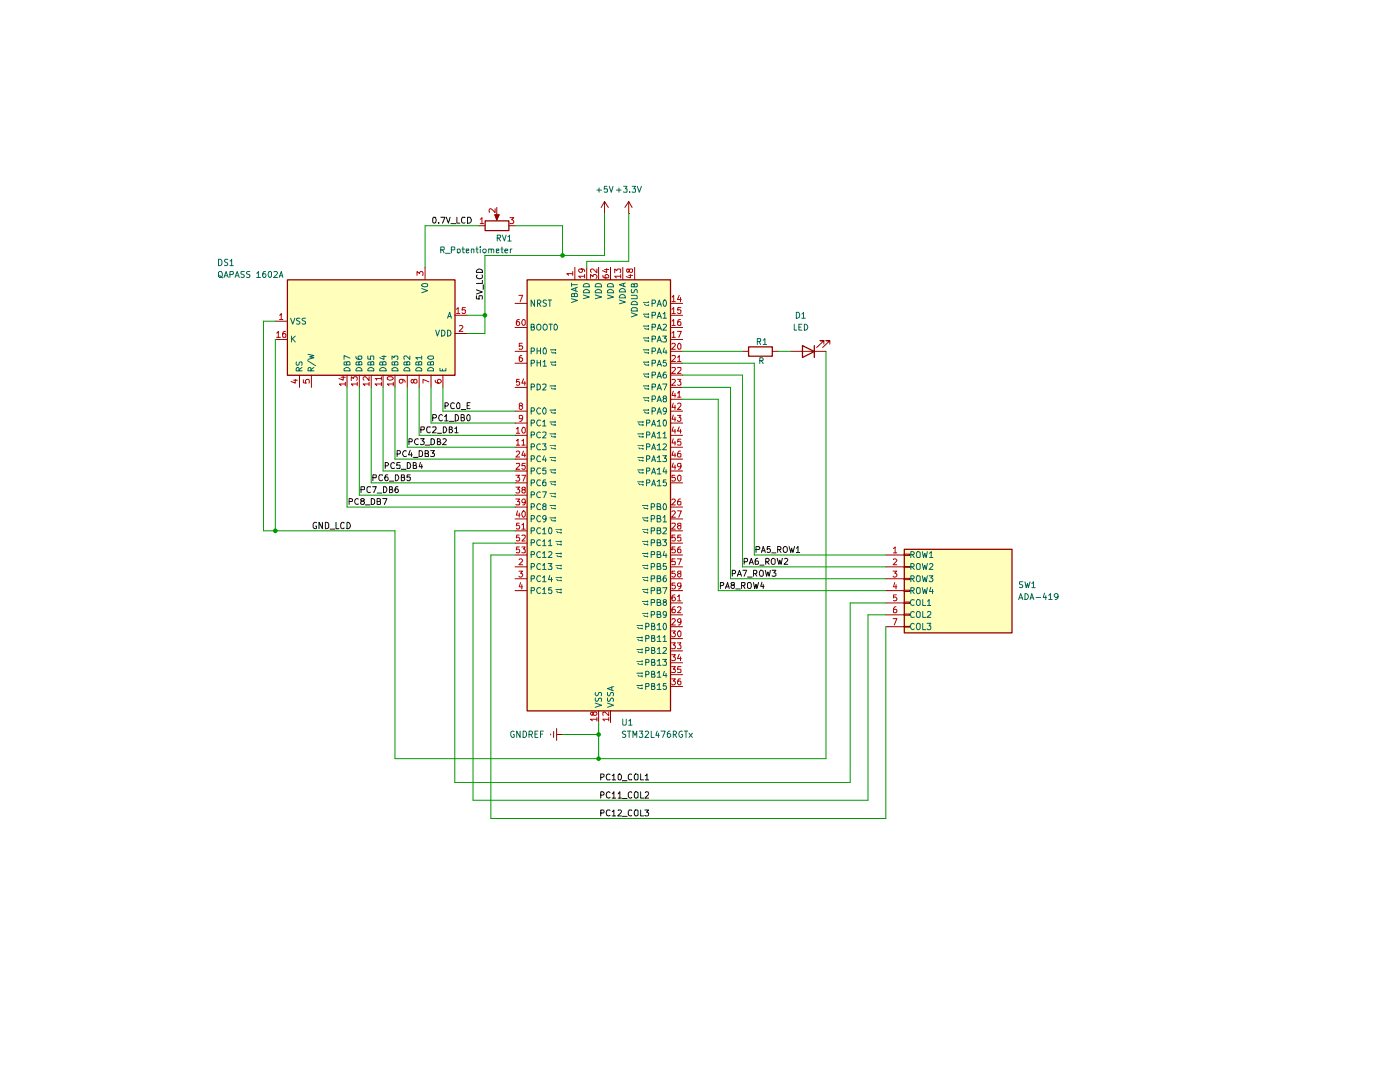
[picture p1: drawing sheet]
<svg xmlns="http://www.w3.org/2000/svg" width="279mm" height="216mm" viewBox="0 0 279 216" stroke-linecap="round" stroke-linejoin="round" font-family="sans-serif">
<g fill="#ffb">
<path d="M57.4 55.8h33.4v19.1h-33.4z"/>
<path d="M105.2 55.8h28.6v86.1h-28.6z"/>
<path d="M180.5 109.6h21.5v16.7h-21.5z"/>
</g>
<g fill="none" stroke="#0f0f0f" stroke-width=".2">
<path d="M86.4 43.4l.5-.1a.77 .77 0 0 1-.2 1.2l-.3-.2zM87.5 44.4v.1M88 43.3h.8l-.5 1.2M89.1 43.3l.4 1.2 .3-1.2M90 44.6h.9M91.2 43.3v1.2h.6M92.8 43.4l-.5-.1-.2 .3v.7a.45 .45 0 0 0 .7 .1M93.3 43.3h.5a.66 .66 0 0 1 .2 .8 .66 .66 0 0 1-.7 .4zM95.1 59v.6l.6 .1-.1-.6 .6-.1v.7M95.1 57.8l1.2 .5-1.2 .4M95.2 53.9l.4-.2 .4 .1 .3 .1v.5h-1.2zM95.2 54.9l-.1 .2a.67 .67 0 0 0 .5 .5 .67 .67 0 0 0 .7-.2l-.1-.5"/>
<path d="M96.3 56v.6h-1.2M96.4 56.8v.9M71.5 99.6a.55 .55 0 0 0-.7 .5 .55 .55 0 0 0 .7 .5M72.1 97.7h.5l.1-.5-.6-.1v1.2M72.2 100l-.2-.3 .2-.2 .4 .1v.3a.51 .51 0 0 0-.5 .7h.5l.1-.4-.2-.2M73.9 97.2l-.5-.1-.2 .3v.6a.45 .45 0 0 0 .7 .2M74.1 99.5h.3l.4 .2v.7l-.4 .3h-.3zM74.3 97.1h.8l-.5 1.2M74.4 95.3l.7-.1v-.4l-.7-.1v1.2M75.3 98.4h.9M76.4 94.8l-.6-.1-.2 .3v.6l.2 .2 .3 .1 .3-.1M76.4 99.5h.8l-.5 1.2"/>
<path d="M76.5 97.1h.5a.66 .66 0 0 1 .2 .8 .66 .66 0 0 1-.7 .4zM76.9 93h.4l.3-.3-.3-.4h-.4v1.2M77.4 94.7h-.4l-.1 .3v.8h.5l.1-.4a.35 .35 0 0 0-.4-.2 .35 .35 0 0 0-.3 .2M77.7 97.7l.5-.1v-.5h-.5v1.2l.6-.1 .1-.3-.3-.2M77.7 96h.9M78.7 92.5l-.2-.2a.67 .67 0 0 0-.5 .5 .67 .67 0 0 0 .2 .7l.5-.1M78.9 94.7h.4a.66 .66 0 0 1 .3 .8 .66 .66 0 0 1-.7 .4zM79.2 90.6l.6-.1v-.5l-.6-.1v1.2M79.4 97.1l-.4 .1-.2 .8a.35 .35 0 0 0 .4 .3 .35 .35 0 0 0 .3-.3v-.2l-.3-.3-.3 .1-.1 .2M79.8 92.3h-.6v.6l.6-.1v.6h-.6M80.1 95.2h.5l.1-.4-.6-.1v1.2l.6-.1 .1-.3-.3-.3M80.1 93.6h.9"/>
<path d="M81.1 90l-.2-.1a.67 .67 0 0 0-.6 .5 .67 .67 0 0 0 .3 .7l.5-.1M81.3 92.3a.66 .66 0 0 1 .6 .4 .66 .66 0 0 1-.2 .8h-.4zM81.6 88.1h.6v-.5l-.6-.1v1.2M81.9 94.7h-.6l-.1 .5h.7v.6l-.2 .1h-.3l-.2-.1M81.9 89.8l-.4 1h.8M82.1 90.3v.8M82.5 92.9l.6-.1v-.3l-.2-.2h-.4v1.2h.6v-.4l-.2-.2M82.5 91.3h.9M83.5 87.6a.55 .55 0 0 0-.8 .5 .55 .55 0 0 0 .8 .5M83.7 89.9h.3l.3 .4v.5l-.1 .3h-.5zM83.9 92.3l-.2 .8h.6M83.9 87.5h.8l-.5 .5 .5 .2-.1 .4h-.7"/>
<path d="M84 85.8l.7-.1v-.4l-.7-.1v1.2M84.2 92.7v.8M84.8 90.5l.6-.1v-.4l-.6-.1v1.2h.6l.1-.5-.2-.1M84.8 88.8h1M85.9 85.3l-.6-.1-.1 .2 .1 .8 .2 .2 .4-.2M85.9 89.9h.8l-.4 .5 .4 .2v.3l-.2 .2-.6-.1M86 87.5h.4l.3 .3v.7l-.3 .2h-.4zM86.4 83.4l.6-.1 .1-.3-.2-.3h-.5v1.3M86.4 85.3l.6-.1v.3l-.7 .9h.7M87.3 88.1h.5v-.5l-.5-.1v1.2h.4l.2-.1 .1-.3-.4-.2M87.3 86.4h.8M88.3 82.9l-.1-.1a.54 .54 0 0 0-.6 .2 .54 .54 0 0 0 0 .7v.1l.4 .2 .3-.2"/>
<path d="M88.4 87.6l.4-.1 .3 .4-.8 .8h.8M88.5 85.2h.4a.66 .66 0 0 1 .2 .7 .66 .66 0 0 1-.6 .5zM88.7 83.1l.4-.4v1.3M88.7 84h.7M88.8 81h.4l.3-.2-.3-.5h-.4v1.2M89.7 85.7h.5v-.5h-.5v1.2h.4l.2-.5-.3-.2M89.7 84.1h.9M90.7 80.5l-.3-.2a.67 .67 0 0 0-.5 .6 .67 .67 0 0 0 .3 .6l.5-.1M90.8 85.5l.3-.3v1.2M90.8 86.4h.6M90.8 82.7a.64 .64 0 0 1 .7 .7 .64 .64 0 0 1-.7 .6zM91.3 80.4l.2-.1 .3 .3v.8l-.2 .1h-.3l-.2-.4z"/>
<path d="M92 83.3h.5l.1-.4-.1-.2h-.5v1.3l.6-.1 .1-.3-.2-.3M92 81.7h1M93.2 80.9h.4M93.3 82.8l.3-.1 .2 .3v.7l-.2 .3a.71 .71 0 0 1-.3-1.2zM93.8 80.3h-.6v1.2h.6M63.2 104.3a.42 .42 0 0 0-.7 .3v.6l.2 .2h.5v-.4h-.2M64.3 104.2v1.3l-.6-1.3v1.3M64.9 104.2a.52 .52 0 0 1 .7 .4v.6a.52 .52 0 0 1-.7 .3zM65.9 105.6h.9M67.1 104.2v1.3h.5M68.7 104.4v-.1a.42 .42 0 0 0-.7 .3l.1 .7 .2 .2 .4-.2M69.3 104.2a.64 .64 0 0 1 .6 .7 .64 .64 0 0 1-.6 .6z"/>
<path d="M69.7 100.1h.6v-.5l-.6-.1v1.2M72.9 100.8h.9M75.3 100.1h.4l.2-.3v-.2l-.6-.1v1.2h.5l.1-.1v-.4l-.2-.1M143.8 116.8h.6v-.6h-.6v1.2M144.8 117.4l.4-1.2 .3 1.2M144.9 117.1h.6M146.1 116.8l-.2-.4 .1-.2h.5l.1 .4-.7 .3v.3l.2 .2 .5-.1v-.5h-.2M146.1 114.5l.6-.1v-.5l-.6-.1v1.2M146.8 117.5h.9M147.2 115l.4-1.2 .4 1.2M147.2 114.6h.6M148 116.8h.7v-.5l-.7-.1v1.2"/>
<path d="M148.3 113.8h.7l-.5 1.2M148.3 116.8l.4 .6M148.5 112.1h.5l.2-.2v-.4l-.7-.1v1.2M149.2 116.4l.2-.2h.4a.86 .86 0 0 1-.1 1.2l-.5-.1zM149.2 115.1h.9M149.5 112.6l.4-1.2 .5 1.2M149.7 112.3h.5M150.4 116.2l.2 1.2 .3-.8 .1 .8 .4-1.2M150.4 114.5h.5l.1-.2v-.3l-.1-.2h-.5v1.2M150.7 114.5l.3 .5M150.9 109.6h.6l.1-.1v-.4h-.7v1.1M151.2 111.4l-.3 .1-.2 .3v.7l.5 .1 .2-.2v-.3l-.2-.2h-.4l-.1 .2"/>
<path d="M151.6 112.8h.9M151.8 113.8l.5 .2v.8l-.2 .2h-.4a.86 .86 0 0 1 .1-1.2zM152 110.2l.3-1.1 .4 1.1M152.1 116.2l-.3 .8h.7M152.1 109.9h.6M152.3 116.6v.8M152.7 113.8l.3 1.2 .2-.9 .3 .9 .3-1.2M152.8 112.1h.4l.3-.3-.1-.3-.6-.1v1.2M153.1 112.1l.4 .5M153.7 109.1h-.5l-.1 .5 .1-.1 .5 .1v.6h-.6M154 110.3h.9M154.1 113.8h.8l-.5 .5 .5 .2v.3l-.2 .2-.6-.1"/>
<path d="M154.2 111.4l.5 .2v.8l-.2 .2h-.4a.86 .86 0 0 1 .1-1.2zM155.1 111.4l.3 1.2 .2-.8 .3 .8 .2-1.2M155.2 109.6h.6v-.5h-.6v1.1M155.4 109.6l.5 .6M156.4 109.2l.2-.1a.6 .6 0 0 1 .6 .5 .6 .6 0 0 1-.6 .6l-.3-.4zM156.5 111.5l.5-.1 .2 .4-.7 .8h.7M157.5 109.1l.3 1.1 .2-.8 .2 .8 .4-1.1M158.9 109.4l.4-.3v1.1M158.9 110.2h.7M119.9 158.7l.6-.1 .1-.4-.3-.2h-.4v1.3M119.9 155.1h.4l.3-.2-.1-.4-.6-.1v1.2M121.8 158.2l-.3-.2a.65 .65 0 0 0-.5 .6 .65 .65 0 0 0 .5 .7l.3-.2"/>
<path d="M121.8 154.5l-.3-.1a.67 .67 0 0 0-.5 .5 .67 .67 0 0 0 .2 .7l.6-.1M122.2 158.4l.3-.4v1.3M122.2 154.8l.3-.4v1.2M122.2 159.3h.7M122.2 155.6h.7M123.4 158.4l.3-.4v1.3M123.4 159.3h.6M123.4 154.5l.2-.1a.75 .75 0 0 1 .3 1.2h-.4l-.1-.2zM124.2 159.3h.9M124.2 155.8h.9M126.1 158.2l-.4-.2-.3 .3 .1 .8 .2 .2 .4-.2M126.1 154.5l-.4-.1-.3 .4v.6l.2 .2 .5-.1"/>
<path d="M126.8 158l.5 .2v.9l-.5 .2a.86 .86 0 0 1 0-1.3zM126.8 154.4l.5 .2v.8l-.1 .2h-.5a.86 .86 0 0 1 .1-1.2zM127.8 158v1.3h.6M127.8 154.4v1.2h.6M128.8 158.2l.4-.2 .2 .1 .1 .3-.8 .9h.8M128.8 154.8l.3-.4v1.2M128.8 155.6h.7M119.9 162.2h.5l.2-.1-.1-.4-.6-.1v1.2M121.8 161.7l-.6-.1a.61 .61 0 0 0-.2 .8 .61 .61 0 0 0 .8 .3M122.2 162l.3-.4v1.2M122.2 162.8h.7M123.4 161.7l.5-.1 .1 .4-.7 .8h.7"/>
<path d="M124.2 162.9h.9M126.1 161.7l-.5-.1-.2 .3v.7a.45 .45 0 0 0 .7 .1M126.7 161.6h.5l.1 .2v.8l-.5 .2a.86 .86 0 0 1-.1-1.2zM127.8 161.6v1.2h.6M128.7 161.6h.8l-.5 .5h.4v.6h-.7"/>
</g>
<path d="M57.4 55.8h33.4v19.1h-33.4zM96.8 44.1h4.8v1.9h-4.8zM105.2 55.8h28.6v86.1h-28.6zM149.4 69.2h4.7v1.9h-4.7zM160.1 69l2.4 1.1-2.4 1.2zM162.5 69v2.3M180.5 109.6h21.5v16.7h-21.5z" fill="none" stroke="#910000" stroke-width=".25"/>
<g fill="none" stroke="#910000" stroke-width=".2">
<path d="M84.8 53.3v2.5M99.1 42.6v1M114.7 53.3v2.5M117.1 53.3v2.5M119.5 53.3v2.5M120.6 42.6h.1M120.6 40.2l-.6 1.2M120.6 40.2l.8 1.2M120.6 40.2v2.4M121.8 53.3v2.5M124.3 53.3v2.5M125.5 42.6h.1"/>
<path d="M125.5 40.2l-.8 1.2M125.5 40.2l.7 1.2M125.5 40.2v2.4M126.7 53.3v2.5M54.9 64.1h2.4M54.9 67.7h2.4M59.8 74.8v2.5M62.1 74.8v2.5M69.3 74.8v2.5M71.7 74.8v2.5M74.1 74.8v2.5M76.5 74.8v2.5"/>
<path d="M78.8 74.8v2.5M81.3 74.8v2.5M83.7 74.8v2.5M86 74.8v2.5M88.4 74.8v2.5M90.8 66.5h2.4M90.8 62.9h2.4M102.8 70.1h2.4M102.8 72.5h2.4M102.8 60.5h2.4M102.8 65.4h2.4M102.8 77.3h2.4"/>
<path d="M133.8 62.9h2.4M133.8 67.7h2.4M133.8 70.1h2.4M133.8 72.5h2.4M133.8 60.5h2.4M133.8 65.4h2.4M133.8 74.8h2.4M133.8 77.3h2.4M133.8 79.7h2.4M148.2 70.1h1.2M154.1 70.1h1.2M157.7 70.1h7.1"/>
<path d="M164.4 68.7v-.7h-.7h.7l-1.4 1.3M165.6 68.7v-.7h-.8h.8l-1.4 1.3M102.8 82h2.4M102.8 84.4h2.4M102.8 86.9h2.4M102.8 89.2h2.4M102.8 91.6h2.4M102.8 94h2.4M102.8 96.4h2.4M102.8 98.8h2.4M133.8 82h2.4M133.8 84.4h2.4"/>
<path d="M133.8 86.9h2.4M133.8 89.2h2.4M133.8 91.6h2.4M133.8 94h2.4M133.8 96.4h2.4M102.8 113.1h2.4M102.8 115.5h2.4M102.8 117.9h2.4M102.8 101.2h2.4M102.8 103.5h2.4M102.8 105.9h2.4M102.8 108.4h2.4"/>
<path d="M102.8 110.7h2.4M133.8 113.1h2.4M133.8 115.5h2.4M133.8 117.9h2.4M133.8 101.2h2.4M133.8 103.5h2.4M133.8 105.9h2.4M133.8 108.4h2.4M133.8 110.7h2.4M176.8 113.1h3.6M176.8 115.5h3.6M176.8 117.9h3.6"/>
<path d="M176.8 110.7h3.6M180.4 110.6h1.2v.2h-1.2zM180.4 113h1.2v.2h-1.2zM180.4 115.4h1.2v.3h-1.2zM180.4 117.8h1.2v.2h-1.2zM133.8 125.1h2.4M133.8 127.4h2.4M133.8 129.9h2.4M133.8 132.2h2.4M133.8 134.6h2.4M133.8 137h2.4M133.8 120.3h2.4"/>
<path d="M133.8 122.7h2.4M176.8 125.1h3.6M176.8 120.3h3.6M176.8 122.7h3.6M180.4 120.1h1.2v.3h-1.2zM180.4 122.5h1.2v.3h-1.2zM180.4 125h1.2v.1h-1.2zM109.9 146.5v.1M110.5 146v1.2M111.1 146.6h1.2M111.1 145.4v2.3M112.3 146.6h.1"/>
<path d="M119.5 141.8v2.4M121.8 141.8v2.4"/>
</g>
<g fill="none" stroke="#b90000" stroke-width=".2">
<path d="M83.2 54.9v-.7l.5 .4 .2-.4h.3l.2 .2-.1 .5M103.5 58.9h.8l-.5 1.3M114.3 54.6h-1.2l.4 .3M114.3 54.2v.7M116 53.7h.2v.4l-.2 .3h-.3l-.2-.3 .2-.4h.7l.3 .1v.4M116.7 55.1h-1.2l.3 .4M116.7 54.8v.7M117.9 55.5v-.7l.5 .4 .1-.4h.4l.2 .2v.4l-.1 .1M119.1 53.7v.7l-.7-.7h-.4l-.1 .1v.4l.1 .2M120.3 54.9v.4l.3 .2h.7l.2-.5-.3-.2h-.2l-.3 .2 .1 .5h.2M120.6 53.8h.9M121.1 53.6v.8l-.9-.4"/>
<path d="M122.7 54.4v-.7l.4 .3 .2-.3h.5v.7M123.9 55.1h-1.2l.3 .4M123.9 54.8v.7M125.5 54.9h.7M125.6 53.8v-.1h.6v.5a.48 .48 0 0 1-.5 0 .48 .48 0 0 1-.2-.5h-.4v.4l.2 .3 .3-.3M125.8 54.8v.7l-.8-.3M134.1 59.3l.4-.4v1.3M135.6 58.9l-.4 .9h.8M135.8 59.4v.8M55.2 66.5l.3-.4v1.2M55.2 67.3h.8M55.8 62.9l.3-.3v1.2"/>
<path d="M55.8 63.8h.7M57 66.1l-.4 .1-.2 .4 .1 .7h.5a.43 .43 0 0 0 0-.5 .43 .43 0 0 0-.5-.2l-.1 .2M58.6 75.9h.8M58.9 75.7v.8l-.8-.4M60.5 75.8v.6l.6 .1-.1-.2v-.4l.2-.2h.4l.1 .2-.1 .6M68.1 75.3h.8M68.5 75.1v.8l-.9-.4M68.9 76.6h-1.2l.4 .4M68.9 76.3v.7M70.1 75.9v-.7l.4 .3 .2-.3h.5v.7M71.3 76.6h-1.2l.3 .4M71.3 76.3v.7"/>
<path d="M73.7 76.6h-1.2l.3 .4M73.7 75.2v.7l-.7-.7h-.4l-.1 .2v.3l.1 .2M73.7 76.3v.7M76.1 76.6h-1.3l.4 .4M76.1 75.5h-1.3l.4 .2v.2M76.1 75.2v.7M76.1 76.3v.7M77.3 75.4l.2-.2h.7l.3 .2a.65 .65 0 0 1-.6 .5 .65 .65 0 0 1-.6-.4zM78.5 76.6h-1.2l.3 .4M78.5 76.3v.7M80.2 75.7l.2 .2v.3l-.2 .3-.4-.1v-.6a.78 .78 0 0 1 1.1 .3v.2M82.5 75.9l.1-.1 .5-.1 .1 .2v.4a.48 .48 0 0 1-.5 0 .48 .48 0 0 1-.2-.5h-.4l-.1 .4 .3 .3 .2-.3"/>
<path d="M85.6 76.2l-1.2-.5v.8M86.9 75.9l.1 .4a.82 .82 0 0 0 1.1-.1v-.3l-.3-.2h-.3l-.2 .2v.3l.2 .3M91.1 61.7l.3-.3v1.2M91.1 62.6h.7M91.7 65l.4-.1 .3 .4-.8 .8h.8M92.9 61.4h-.6l-.1 .5h.7v.5l-.2 .2h-.3l-.2-.2M103.6 75.7h-.5l-.1 .6 .2-.2 .4 .1v.6h-.6M103.6 63.8h-.4l-.2 .9a.35 .35 0 0 0 .4 .2 .35 .35 0 0 0 .3-.2l-.1-.4-.1-.1-.4 .1-.1 .1M104.1 71h-.3l-.2 .2v.8l.5 .1 .2-.2v-.3l-.2-.2-.5 .1v.1M104.2 68.5h-.6v.6l.5-.1 .2 .2v.3l-.2 .2-.5-.1M104.3 63.8h.3l.2 .2v.7l-.3 .2a.7 .7 0 0 1-.2-1.1zM104.5 75.6l-.4 .9h.8"/>
<path d="M104.7 76.1v.8M134.1 61.7l.4-.3v1.2M134.1 64.1l.4-.3v1.1M134.1 66.5l.4-.4v1.2M134.1 68.7l.4-.2 .3 .3-.8 .9h.8M134.1 71h.6l.1 .3-.8 .8h.8M134.1 73.4l.6-.1 .1 .4-.8 .8h.8M134.1 75.8l.4-.1 .3 .3-.8 .9h.8M134.1 62.6h.7M134.1 67.3h.7M134.1 60.2h.7M134.1 64.9h.7"/>
<path d="M134.4 78.1l-.3 .8h.8M134.7 78.5v.7M135.2 66.1h.8l-.5 1.2M135.2 71.3l.4-.3v1.1M135.2 73.4h.7v.4l-.7 .7h.7M135.2 75.7h.7l-.3 .4 .3 .2v.5h-.7M135.2 78.4h.2l.2-.3v1.1M135.2 72.1h.7M135.2 79.2h.7M135.4 68.6l.2-.1 .3 .2v.8l-.2 .2h-.3l-.2-.4zM135.8 63.8h-.2a.73 .73 0 0 0-.1 1.1h.4v-.6l-.4-.1-.3 .2M135.9 61.4h-.6l-.1 .5h.7v.5l-.2 .2h-.3l-.2-.2"/>
<path d="M103 94.8h.7l-.4 .4 .3 .1v.6l-.5 .1-.1-.2M103 97.2h.7l-.4 .4 .3 .1v.6h-.6M103 99.6h.7l-.4 .5h.3v.7l-.6-.1M103 85.6l.4-.3v1.1M103 88l.4-.4v1.2M103 90.2l.5-.2 .2 .3-.7 .9h.7M103 92.5h.6l.1 .3-.7 .8h.7M103 86.4h.7M103 88.8h.7M103.8 80.9h-.2l.2-.5h.3l.2 .3-.2 .2h-.3l-.2 .2v.4l.2 .2h.3l.2-.3v-.2l-.2-.3M104.1 88l.4-.4v1.2M104.1 94.8h.8l-.5 1.2"/>
<path d="M104.1 88.8h.7M104.3 83.4l-.2 .2h-.4l-.1-.6 .5-.1 .2 .2-.2 .8-.4 .2M104.3 85.3h.3l.2 .2v.7l-.3 .2a.7 .7 0 0 1-.2-1.1zM104.4 97.7l-.3-.2 .3-.3 .4 .1v.3a.51 .51 0 0 0-.6 .7h.6v-.5l-.2-.1M104.5 90l-.4 .8h.8M104.7 90.4v.8M104.8 92.5h-.6l-.1 .5h.7v.5l-.2 .1h-.3l-.2-.1M134.1 99.7l.4-.1 .3 .3-.8 .9h.8M134.4 80.4l-.3 .9h.8M134.4 82.8l-.3 .9h.8M134.4 85.2l-.3 .8h.8M134.4 87.5l-.3 .9h.8"/>
<path d="M134.4 90l-.3 .8h.8M134.4 92.4l-.3 .8h.8M134.7 94.8h-.6v.5h.6v.6l-.4 .1-.2-.2M134.7 80.9v.8M134.7 83.2v.9M134.7 85.7v.7M134.7 88.1v.7M134.7 90.4v.8M134.7 92.8v.8M135.2 80.6l.2-.2h.3l.2 .2v.3l-.7 .8h.7M135.2 82.9h.7l-.3 .4 .3 .1v.5l-.2 .2h-.3l-.2-.2M135.4 94.8h.3l.2 .2v.8l-.3 .2a.71 .71 0 0 1-.2-1.2z"/>
<path d="M135.6 85.2l-.4 .8h.8M135.8 99.6l-.4 .1-.2 .9 .2 .2 .5-.1-.1-.6h-.4l-.2 .1M135.8 90l-.4 .2-.2 .8 .2 .2 .5-.1-.1-.6h-.4l-.2 .2M135.8 85.7v.7M135.9 87.6h-.6l-.1 .6 .2-.1h.3l.2 .1v.5h-.7M135.9 93l-.1 .1h-.4l-.2-.1v-.4l.2-.1h.5v.8l-.2 .3h-.3M103.3 101.9l-.3 .9h.8M103.5 114h.8l-.4 .4 .3 .1 .1 .4-.2 .2h-.4l-.2-.1M103.6 111.7l.5-.2 .2 .3-.8 .9h.8M103.6 104.4h-.5l-.1 .5h.6v.6l-.4 .1-.2-.2M103.6 106.8h-.5l-.1 .6 .2-.2 .4 .1v.6h-.6M103.6 109.1h-.5l-.1 .6 .2-.1h.4v.6h-.6"/>
<path d="M103.6 102.4v.8M103.9 116.2l-.3 .9h.7M104.1 104.7l.4-.3v1.2M104.1 106.8h.7v.5l-.7 .6h.7M104.1 109.1h.7l-.3 .5 .3 .1v.5h-.7M104.1 116.7v.8M104.1 105.6h.7M104.3 102l.3-.1 .2 .3v.8l-.2 .2a.71 .71 0 0 1-.3-1.2zM104.8 100.1v.1l-.4 .1-.2-.1-.1-.4 .3-.2 .4 .1v.8l-.2 .3h-.3M134.1 102.1l.4-.2 .3 .4-.8 .9h.8M134.1 104.5l.6-.1 .1 .3-.8 .9h.8M134.7 106.8h-.6v.6l.4-.2 .3 .2-.1 .5h-.6"/>
<path d="M134.7 109.1h-.6v.6l.4-.1 .3 .2-.1 .4h-.6M134.7 111.5h-.6v.6l.6-.1 .1 .2-.1 .5-.6-.1M134.7 114h-.6v.5h.6v.6h-.4l-.2-.1M134.7 116.3h-.6v.5h.6v.6l-.4 .1-.2-.2M134.7 118.7h-.2l-.4 .3v.8h.6v-.6l-.4-.1-.2 .3M135.2 101.9h.8l-.5 1.3M135.2 111.5h.8l-.5 1.2M135.2 119l.4-.3v1.2M135.2 119.9h.7M135.5 104.9l-.3-.3 .2-.2h.4l.1 .3-.7 .4v.2l.3 .3 .4-.2v-.4l-.2-.1M135.5 114.5l-.3-.4 .2-.1h.4l.1 .3-.7 .3v.3l.3 .2 .4-.1v-.4l-.2-.1M135.8 109.1h-.2a.73 .73 0 0 0-.1 1.2l.4-.1v-.5l-.4-.1-.3 .2"/>
<path d="M135.9 106.8h-.6l-.1 .6 .2-.2h.3l.2 .2v.5h-.7M135.9 116.8l-.1 .2h-.4l-.2-.2v-.3l.2-.2 .5 .1v.8l-.2 .2-.3 .1M178.2 114h.8l-.4 .4 .3 .1 .1 .4-.3 .2h-.3l-.2-.1M178.3 109.5l.3-.4v1.2M178.3 111.7l.4-.2 .3 .3-.8 .9h.8M178.3 110.3h.7M178.6 116.2l-.3 .9h.7M178.8 116.7v.8M178.9 118.7h-.6v.6l.4-.2 .3 .3-.1 .4h-.6M134 125.9h.8l-.4 .4 .3 .1 .1 .2-.1 .4-.5 .1-.2-.2M134 128.3h.8l-.4 .4 .3 .1 .1 .1-.1 .5h-.7M134 130.6h.8l-.4 .5h.3l.1 .2-.1 .4h-.7"/>
<path d="M134 133h.8l-.4 .5h.3l.1 .2-.1 .5-.7-.1M134 135.5h.8l-.4 .4 .3 .1 .1 .1-.1 .5-.5 .1-.2-.2M134.1 123.6l.4-.2 .3 .4-.8 .9h.8M134.7 121.1l-.4 .1-.2 .2v.8l.6 .1v-.7h-.5l-.1 .2M135.2 128.3h.7l-.3 .4 .3 .2v.5h-.7M135.2 121.2l.2-.1h.3l.2 .1v.4l-.7 .7h.7M135.4 125.9h.3l.2 .2v.7l-.3 .3a.71 .71 0 0 1-.2-1.2zM135.6 130.6l-.4 .8h.8M135.8 135.5l-.4 .1a.82 .82 0 0 0 .1 1.1l.4-.2v-.5l-.4-.1-.3 .2M135.8 131.1v.7M135.9 124v.1l-.4 .1-.2-.1-.1-.4 .3-.3 .4 .2v.8l-.2 .2-.3 .1M135.9 133h-.6l-.1 .6 .6-.1 .1 .6h-.7"/>
<path d="M178.2 123.4h.8l-.5 1.3M178.8 121.1l-.3 .1-.2 .2v.8l.5 .1 .2-.2v-.3l-.2-.2h-.4l-.1 .2M118.4 142.3v-.1l.5-.1 .1 .1 .1 .3-.2 .2h-.3l-.2-.2v-.3a.31 .31 0 0 0-.5 0 .31 .31 0 0 0 .1 .5h.2l.2-.2M119.1 143.5h-1.2l.3 .3M119.1 143.2v.6M121.5 143.5h-1.2l.3 .3M121.5 142.1v.7l-.9-.7-.3 .1 .1 .5M121.5 143.2v.6"/>
</g>
<g fill="none" stroke="#006665" stroke-width=".2">
<path d="M84.2 57.6l1.1 .4-1.1 .4M84.2 56.8l.1-.2h.6l.4 .1v.4a.75 .75 0 0 1-1.1-.3zM106.7 59.9v1.2l-.7-1.2v1.2M109.1 59.9h-.6v.5l.5 .1 .1 .4-.3 .2-.4-.1M109.4 59.9h.7M109.7 59.9v1.2M114 59.6l1.2 .3-1.2 .5M114 56.5v.6M114 56.8h1.2M114.6 58.8l.2-.3 .3 .1 .1 .6h-1.2l.1-.6h.4l.1 .2v.4M114.9 57.5v.6M115.2 57.3l-1.2 .4 1.2 .5"/>
<path d="M116.4 58.8l1.2 .5-1.2 .3M116.5 58l.4-.3 .4 .1 .3 .2v.4h-1.2zM116.6 56.6h.8l.2 .2v.4h-1.2zM118.8 58.8l1.3 .5-1.3 .3M118.9 58a.66 .66 0 0 1 .7-.2 .66 .66 0 0 1 .5 .6h-1.3zM119 56.6h.9l.2 .6h-1.3zM121.2 58.8l1.2 .5-1.2 .3M121.2 58a.66 .66 0 0 1 .8-.2 .66 .66 0 0 1 .4 .6h-1.2zM121.2 56.8a.66 .66 0 0 1 .8-.2 .66 .66 0 0 1 .4 .6h-1.2zM123.6 59.9l1.2 .4-1.2 .3M123.7 57.8a.61 .61 0 0 1 .7-.2 .61 .61 0 0 1 .4 .7h-1.2zM123.9 58.8a.6 .6 0 0 1 .6 0 .6 .6 0 0 1 .3 .6h-1.2v-.2z"/>
<path d="M124.5 56.6v.5M124.8 56.5l-1.2 .3 1.2 .4M126 58.9h1l.2 .2-.1 .5h-1.1M126.1 57.7v.7h.3l.4-.7 .4 .2v.5M126.6 56.8v-.2h.2h.4v.6h-1.2l.1-.6h.3l.2 .2v.4M132.6 59.9a.68 .68 0 0 1 .4 .6 .68 .68 0 0 1-.4 .6l-.3-.5 .1-.6zM58 63.5l.4 1.2 .4-1.2M58.2 67.1v1.1M58.3 67.6l.6 .6M58.9 67.1l-.7 .6M59.2 72.2l-.1 .4 .3 .3 .2-.1 .3-.6h.3v.7M59.7 74v-.5l-.2-.2-.3 .1-.1 .6h1.2"/>
<path d="M59.9 63.5h-.6v.5l.5 .2 .1 .2-.3 .3-.4-.1M60.3 73.3l-.6 .4M61 63.5h-.5l-.2 .2 .2 .3 .5 .2v.4h-.7M61.4 72l1.6 1M61.5 70.7l1.2 .3-.9 .2 .9 .2-1.2 .3M62.1 74v-.5l-.2-.2-.3 .1-.1 .6h1.2M62.7 73.3l-.6 .4M68.7 73.6a.66 .66 0 0 1 .7-.3 .66 .66 0 0 1 .4 .7h-1.1zM69.2 72.4l.2-.3 .4 .1v.2v.4h-1.1v-.6l.5 .1v.5M69.8 71.5l-1.1-.5v.7M71 71.1v.3a.73 .73 0 0 0 1.2 .1l-.1-.5h-.5l-.1 .5 .2 .2M71.1 73.6a.61 .61 0 0 1 .7-.2 .61 .61 0 0 1 .4 .6h-1.2z"/>
<path d="M71.6 72.4l.2-.3 .3 .1 .1 .2v.4h-1.2l.1-.6h.4l.1 .2v.4M73.4 71v.6l.6 .1-.1-.6 .6-.1v.7M73.5 73.6l.4-.3 .4 .1 .3 .2v.4h-1.2zM74 72.4l.3-.3 .3 .1v.6h-1.2v-.4l.2-.2h.3l.1 .6M75.9 73.6a.66 .66 0 0 1 .7-.2 .66 .66 0 0 1 .4 .6h-1.2zM76.2 71.1h.8M76.4 72.4l.2-.3 .4 .1v.2v.4h-1.2v-.4l.1-.2h.4l.1 .6M76.6 71v.7l-.8-.3M78.2 73.6a.66 .66 0 0 1 .8-.3 .66 .66 0 0 1 .4 .7h-1.2zM78.2 71.7v-.7l.5 .4v-.4h.5l.2 .2v.3l-.2 .2M78.7 72.4l.3-.3 .3 .1 .1 .2v.4h-1.2l.1-.6 .4 .1v.5M80.7 73.6a.61 .61 0 0 1 .7-.2 .61 .61 0 0 1 .4 .6h-1.2z"/>
<path d="M81.2 72.4l.2-.3 .3 .1 .1 .6h-1.2l.1-.6h.3l.2 .2v.4M81.8 71v.7l-.7-.7h-.4v.7M83.1 73.6a.72 .72 0 0 1 1.1 0v.4h-1.2zM83.6 72.4v-.2l.2-.1 .4 .1v.6h-1.2l.1-.6h.3l.2 .2v.4M84.2 71.4h-1.2l.3 .3M84.2 71v.7M85.3 71.3l.3-.3h.8l.1 .2v.3a.75 .75 0 0 1-1.2-.2zM85.4 73.6l.5-.3 .4 .1 .2 .2v.4h-1.2zM85.9 72.4l.3-.3 .3 .1v.6h-1.2v-.4l.2-.2h.4v.6M87 65.9l.3 1.2 .4-1.2M87.8 73.5v.5h1.2v-.5M88.1 65.9l.6 .1 .1 .4-.1 .5-.3 .2h-.3z"/>
<path d="M88.3 73.7v.3M89.3 65.9l.6 .1 .1 .4-.1 .5-.3 .2h-.3zM89.3 63.5l.4-1.2 .4 1.2M89.4 63.2h.6M106 70.1l.6-.1v-.5l-.6-.1v1.2M106 72.5l.6-.1v-.5h-.6v1.2M106 77.2h.6v-.5l-.6-.1v1.2M106 65.3h.4l.2-.2v-.3l-.6-.1v1.2l.6-.1 .1-.4-.3-.1M107.2 76.6l.6 .2 .1 .3-.1 .5-.4 .2h-.2zM107.2 64.9l.2-.2a.6 .6 0 0 1 .6 .6 .6 .6 0 0 1-.6 .6l-.3-.5zM107.2 69.4v1.2M107.2 71.9v1.2"/>
<path d="M107.2 70h.7M107.2 72.4h.7M107.3 60.5h.4l.2-.4-.2-.2h-.4v1.2M107.5 60.5l.4 .6M107.9 69.4v1.2M107.9 71.9v1.2M108.3 76.7h.7v.4l-.7 .7h.7M108.4 72.2l.3-.3v1.2M108.4 73.1h.7M108.6 69.4a.75 .75 0 0 1 .3 1.2h-.4l-.1-.4 .1-.6zM108.6 64.7a.59 .59 0 0 1 .6 .6 .59 .59 0 0 1-.6 .6 .78 .78 0 0 1 0-1.2zM109.6 64.7h.6"/>
<path d="M109.7 77h1.2M109.8 69.8h1.2M109.8 72.3h1.2M109.9 64.7v1.2M110 72.5l.2 .3 .8 .1M110 77.3l.3 .3h.6M110.1 70.1l.3 .3M110.4 70.4h.6M110.7 64.8l.2-.1a.64 .64 0 0 1 .4 .6 .64 .64 0 0 1-.5 .6l-.2-.3zM110.7 76.8l.2 .2M110.7 77.4l.2 .2M110.8 69.7l.2 .1"/>
<path d="M110.8 70.3l.2 .1M110.8 72.1l.2 .2M110.8 72.7l.2 .2M110.9 77l-.2 .2M110.9 77.6l-.2 .2M111 69.8l-.2 .2M111 70.4l-.2 .2M111 72.3h-.2M111 72.9h-.2M126 62.4l1.2 .4-1.2 .4M126.1 61.6l.1-.2h.7l.3 .2v.5h-1.2zM126.1 60.4a.72 .72 0 0 1 1.1 0v.4h-1.2z"/>
<path d="M128.3 69.8h1.2M128.3 72.3h1.2M128.3 60.3h1.2M128.3 62.7h1.2M128.3 65.1h1.2M128.3 67.4h1.2M128.3 74.6h1.2M128.3 77h1.2M128.3 79.4h1.2M128.6 60.6l.3 .3M128.6 62.9l.2 .3 .7 .1M128.6 72.5l.3 .3"/>
<path d="M128.6 74.9l.3 .3M128.7 65.4l.2 .3h.6M128.7 67.8l.2 .2h.6M128.7 70.1l.2 .3h.6M128.7 77.3l.2 .3h.6M128.7 79.7l.2 .3h.6M128.9 72.9h.6M128.9 60.9h.6M128.9 75.2h.6M129.3 60.2l.2 .1M129.3 60.7l.2 .2M129.3 62.5l.2 .2"/>
<path d="M129.3 63.1l.2 .2M129.3 64.9l.2 .2M129.3 65.5l.2 .2M129.3 67.3l.2 .1M129.3 67.9l.2 .1M129.3 69.7l.2 .1M129.3 70.3l.2 .1M129.3 72.1l.2 .2M129.3 72.7l.2 .2M129.3 74.5l.2 .1M129.3 75.1l.2 .1M129.3 76.8l.2 .2"/>
<path d="M129.3 77.4l.2 .2M129.3 79.3l.2 .1M129.3 79.9l.2 .1M129.5 60.3l-.2 .1M129.5 60.9l-.2 .1M129.5 62.7l-.2 .2M129.5 63.3l-.2 .2M129.5 65.1l-.2 .1M129.5 65.7l-.2 .1M129.5 67.4l-.2 .2M129.5 68l-.2 .2M129.5 69.8l-.2 .2"/>
<path d="M129.5 70.4l-.2 .2M129.5 72.3h-.2M129.5 72.9h-.2M129.5 74.6l-.2 .2M129.5 75.2l-.2 .2M129.5 77l-.2 .2M129.5 77.6l-.2 .2M129.5 79.4l-.2 .1M129.5 80l-.2 .1M130.1 60.5h.5l.2-.1v-.4l-.2-.1h-.5v1.2M130.1 62.9l.7-.1v-.4l-.7-.1v1.2M130.1 65.3h.6l.1-.5-.7-.1v1.2"/>
<path d="M130.1 67.6h.6l.1-.5h-.7v1.1M130.1 70.1h.5l.2-.2v-.3l-.2-.2h-.5v1.2M130.1 72.5l.7-.1v-.4l-.7-.1v1.2M130.1 74.8h.7v-.5h-.7v1.1M130.1 77.2h.6l.1-.5-.7-.1v1.2M130.1 79.7h.5l.2-.2v-.3l-.2-.2h-.5v1.2M131.1 61.1l.5-1.2 .4 1.2M131.1 63.5l.5-1.2 .4 1.2M131.1 65.9l.5-1.2 .4 1.2M131.1 68.2l.5-1.1 .4 1.1M131.1 70.6l.5-1.2 .4 1.2M131.1 73.1l.5-1.2 .4 1.2"/>
<path d="M131.1 75.4l.5-1.1 .4 1.1M131.1 77.8l.5-1.2 .4 1.2M131.3 63.2h.6M131.3 60.7h.6M131.3 65.5h.6M131.3 67.9h.6M131.3 70.3h.6M131.3 72.7h.6M131.3 75.1h.6M131.3 77.5h.6M131.3 79.8h.6M132.2 67.1h.8l-.4 .4 .3 .1 .1 .1-.1 .5h-.7"/>
<path d="M132.2 76.6h.9l-.5 1.2M132.3 62.7l.4-.4v1.2M132.3 64.8l.5-.1 .2 .3-.8 .9h.8M132.3 63.5h.7M132.6 69.4l-.3 .9h.8M132.6 79.5h-.2a.31 .31 0 0 1 .1-.4 .31 .31 0 0 1 .4 .1v.3h-.3l-.3 .3 .1 .4h.5l.1-.2v-.2l-.2-.3M132.9 71.9h-.5l-.1 .5h.6v.6l-.4 .1-.2-.2M132.9 74.3h-.4l-.2 .9a.35 .35 0 0 0 .4 .2 .35 .35 0 0 0 .3-.2v-.3a.35 .35 0 0 0-.3-.2 .35 .35 0 0 0-.4 .2M132.9 69.8v.8M106 82h.6v-.6h-.6v1.2M106 84.4l.6-.1v-.5h-.6v1.2M106 86.8h.6v-.5l-.6-.1v1.2"/>
<path d="M106 89.2h.6v-.6h-.6v1.1M106 91.6l.6-.1v-.5l-.6-.1v1.2M106 94l.6-.1v-.5h-.6v1.2M106 96.4l.6-.1v-.5h-.6v1.1M106 98.7h.6v-.5l-.6-.1v1.2M107.9 81.5l-.3-.1a.65 .65 0 0 0-.5 .6 .65 .65 0 0 0 .5 .6l.3-.1M107.9 83.9l-.5-.1a.67 .67 0 0 0-.3 .7 .67 .67 0 0 0 .5 .5l.3-.2M107.9 86.3a.55 .55 0 0 0-.8 .5 .55 .55 0 0 0 .8 .5M107.9 88.6a.61 .61 0 0 0-.8 .4 .61 .61 0 0 0 .3 .7h.5M107.9 91.1l-.3-.2a.67 .67 0 0 0-.5 .5 .67 .67 0 0 0 .3 .7l.5-.1M107.9 93.5l-.5-.1a.67 .67 0 0 0-.3 .7 .67 .67 0 0 0 .5 .5l.3-.2M107.9 95.8h-.5a.67 .67 0 0 0-.3 .6 .67 .67 0 0 0 .5 .5h.3"/>
<path d="M107.9 98.2a.55 .55 0 0 0-.8 .5 .55 .55 0 0 0 .8 .5M108.3 84.2l.3-.4v1.2M108.3 86.3h.7v.4l-.7 .7h.7M108.3 88.6h.7l-.4 .4 .4 .2v.5h-.7M108.3 98.1h.8l-.6 1.2M108.3 85h.7M108.5 81.4h.2l.3 .2v.8l-.3 .2a.71 .71 0 0 1-.2-1.2zM108.6 90.9l-.3 .9h.8M108.9 95.8h-.4l-.2 .9 .2 .2h.5v-.6l-.5-.1-.2 .2M108.9 91.4v.7M109 93.4h-.6l-.1 .5h.7v.5l-.2 .2h-.3l-.2-.2M109.7 81.8h1.2"/>
<path d="M109.7 84.2h1.2M109.7 86.6h1.2M109.7 88.9h1.2M109.7 91.3h1.2M109.7 93.8h1.2M109.7 96.1h1.2M109.7 98.5h1.2M110 82.1l.3 .3M110 84.5l.3 .3M110 94l.3 .3M110 96.4l.3 .3M110 86.9l.3 .3h.6"/>
<path d="M110 89.3l.3 .2h.6M110 91.7l.3 .2h.6M110 98.8l.3 .3h.6M110.3 82.4h.6M110.3 84.8h.6M110.3 94.4h.6M110.3 96.7h.6M110.7 81.7l.2 .1M110.7 82.3l.2 .1M110.7 84l.2 .2M110.7 84.6l.2 .2M110.7 86.4l.2 .2"/>
<path d="M110.7 87l.2 .2M110.7 88.8l.2 .1M110.7 89.5h.2M110.7 91.2l.2 .1M110.7 91.8l.2 .1M110.7 93.6l.2 .2M110.7 94.2l.2 .2M110.7 96l.2 .1M110.7 96.6l.2 .1M110.7 98.3l.2 .2M110.7 98.9l.2 .2M110.9 81.8l-.2 .1"/>
<path d="M110.9 82.4l-.2 .1M110.9 84.2l-.2 .2M110.9 84.8l-.2 .2M110.9 86.6l-.2 .1M110.9 87.2l-.2 .1M110.9 88.9l-.2 .2M110.9 89.5l-.2 .2M110.9 91.3l-.2 .2M110.9 91.9l-.2 .2M110.9 93.8l-.2 .1M110.9 94.4h-.2M110.9 96.1l-.2 .2"/>
<path d="M110.9 96.7l-.2 .2M110.9 98.5l-.2 .2M110.9 99.1l-.2 .2M127.2 84.2h1.2M127.2 86.6h1.2M127.2 88.9h1.2M127.2 91.3h1.2M127.2 93.8h1.2M127.2 96.1h1.2M127.5 84.5l.1 .2 .8 .1M127.5 94l.1 .3 .8 .1M127.5 96.4l.1 .3h.8"/>
<path d="M127.5 86.9l.3 .3M127.5 89.3l.2 .2h.7M127.5 91.7l.3 .2M127.8 87.2h.6M127.8 91.9h.6M128.2 84l.2 .2M128.2 84.6l.2 .2M128.2 86.4l.2 .2M128.2 87l.2 .2M128.2 88.8l.2 .1M128.2 89.5h.2M128.2 91.2l.2 .1"/>
<path d="M128.2 91.8l.2 .1M128.2 93.6l.2 .2M128.2 94.2l.2 .2M128.2 96l.2 .1M128.2 96.6l.2 .1M128.3 81.8h1.2M128.4 84.2l-.2 .2M128.4 84.8l-.2 .2M128.4 86.6l-.2 .1M128.4 87.2l-.2 .1M128.4 88.9l-.2 .2M128.4 89.5l-.2 .2"/>
<path d="M128.4 91.3l-.2 .2M128.4 91.9l-.2 .2M128.4 93.8l-.2 .1M128.4 94.4h-.2M128.4 96.1l-.2 .2M128.4 96.7l-.2 .2M128.6 82.1l.3 .3M128.9 82.4h.6M129 84.4l.6-.1v-.5h-.6v1.2M129 86.8h.6v-.5l-.6-.1v1.2M129 89.2h.6v-.6h-.6v1.1M129 91.6l.6-.1v-.5l-.6-.1v1.2"/>
<path d="M129 94l.6-.1v-.5h-.6v1.2M129 96.4l.6-.1v-.5h-.6v1.1M129.3 81.7l.2 .1M129.3 82.3l.2 .1M129.5 81.8l-.2 .1M129.5 82.4l-.2 .1M130 85l.5-1.2 .3 1.2M130 87.4l.5-1.2 .3 1.2M130 89.7l.5-1.1 .3 1.1M130 92.1l.5-1.2 .3 1.2M130 94.6l.5-1.2 .3 1.2M130 96.9l.5-1.1 .3 1.1"/>
<path d="M130.1 82h.5l.2-.1v-.4l-.2-.1h-.5v1.2M130.1 84.7h.6M130.1 87h.6M130.1 89.4h.6M130.1 91.8h.6M130.1 94.2h.6M130.1 96.6h.6M131.1 80.2l.5-1.2 .4 1.2M131.1 82.6l.5-1.2 .4 1.2M131.1 84.2l.5-.4v1.2M131.1 86.5l.5-.3v1.2M131.1 88.9l.5-.3v1.1"/>
<path d="M131.1 91.3h.2l.3-.4v1.2M131.1 93.7l.5-.3v1.2M131.1 96.1l.5-.3v1.1M131.1 85h.8M131.1 87.4h.8M131.1 89.7h.8M131.1 92.1h.8M131.1 94.6h.8M131.1 96.9h.8M131.3 82.2h.6M132.2 90.9h.8l-.4 .5h.3l.1 .2-.1 .5-.7-.1M132.3 86.5l.4-.3v1.2"/>
<path d="M132.3 88.6h.5l.2 .3-.8 .8h.8M132.3 87.4h.7M132.4 83.9l.1-.1a.59 .59 0 0 1 .6 .4 .59 .59 0 0 1-.2 .6l-.1 .2-.4-.2zM132.6 93.3l-.3 .8h.8M132.9 95.8h-.5l-.1 .5h.6v.6h-.6M132.9 93.7v.9M133 81.9a.35 .35 0 0 1-.3 .2 .35 .35 0 0 1-.4-.2l.1-.5h.4a.72 .72 0 0 1 .2 .7 .72 .72 0 0 1-.6 .5M106 113.1l.6-.1v-.5l-.6-.1v1.2M106 115.5l.6-.1v-.5h-.6v1.2M106 117.9l.6-.1v-.5h-.6v1.1M106 101.2l.6-.1v-.5l-.6-.1v1.2M106 103.5h.6v-.5l-.6-.1v1.2"/>
<path d="M106 105.9l.6-.1v-.5h-.6v1.2M106 108.3h.6v-.5l-.6-.1v1.2M106 110.7h.6v-.5l-.6-.1v1.2M107.9 112.6l-.3-.2a.67 .67 0 0 0-.5 .5 .67 .67 0 0 0 .3 .7l.5-.1M107.9 115l-.5-.1a.67 .67 0 0 0-.3 .7 .67 .67 0 0 0 .5 .5l.3-.2M107.9 117.3h-.5a.67 .67 0 0 0-.3 .6 .67 .67 0 0 0 .5 .5l.3-.1M107.9 100.7l-.3-.2a.67 .67 0 0 0-.5 .5 .67 .67 0 0 0 .3 .7l.5-.1M107.9 103l-.3-.1a.65 .65 0 0 0-.5 .6 .65 .65 0 0 0 .5 .6l.3-.1M107.9 105.4l-.5-.1a.67 .67 0 0 0-.3 .7 .67 .67 0 0 0 .5 .5l.3-.2M107.9 107.8a.55 .55 0 0 0-.8 .5 .55 .55 0 0 0 .8 .5M107.9 110.2a.61 .61 0 0 0-.8 .3 .61 .61 0 0 0 .3 .8l.5-.1M108.3 112.8h.2l.1-.4v1.2"/>
<path d="M108.3 115.2l.3-.3v1.2M108.3 117.6l.3-.3v1.1M108.3 105.7l.3-.4v1.2M108.3 108l.3-.3v1.2M108.3 110.4l.3-.3v1.2M108.3 113.6h.7M108.3 116.1h.7M108.3 118.4h.7M108.3 106.5h.7M108.3 108.9h.7M108.3 111.3h.7M108.5 101l-.2-.2 .2-.3h.3l.2 .4-.5 .1-.2 .3 .2 .4 .5-.1v-.4l-.2-.2"/>
<path d="M109 103.4v.1l-.5 .1-.2-.2v-.3l.2-.2 .5 .1v.8l-.2 .3h-.3M109.4 112.4h.8l-.5 .5h.4v.7l-.7-.1M109.5 108l.3-.3v1.2M109.5 110.2l.4-.1 .3 .3-.8 .9h.8M109.5 108.9h.7M109.6 105.4v-.1a.59 .59 0 0 1 .6 .4 .59 .59 0 0 1-.1 .6l-.2 .2-.3-.2zM109.7 100.9h1.2M109.7 103.3h1.2M109.7 114.8l-.2 .9h.7M110 103.6l.3 .3M110 101.2l.3 .3h.6M110.1 117.3h-.5l-.1 .5h.6v.6h-.5l-.1-.1"/>
<path d="M110.1 115.2v.9M110.3 103.9h.6M110.7 100.8l.2 .1M110.7 101.4l.2 .1M110.7 103.2l.2 .1M110.7 103.8l.2 .1M110.9 112.8h1.2M110.9 115.3h1.2M110.9 117.6h1.2M110.9 105.7h1.2M110.9 100.9l-.2 .1M110.9 101.5l-.2 .1"/>
<path d="M110.9 103.3l-.2 .1M110.9 103.9l-.2 .1M110.9 108.1h1.2M110.9 110.4h1.2M111.1 115.5l.2 .3 .8 .1M111.1 117.9l.2 .3h.8M111.1 106l.2 .3h.8M111.2 113.2l.3 .3M111.2 108.4l.3 .3M111.2 110.8l.1 .2h.8M111.5 113.4h.6M111.5 108.7h.6"/>
<path d="M111.9 112.7l.2 .1M111.9 113.3l.2 .1M111.9 115.1l.2 .2M111.9 115.7l.2 .2M111.9 117.5l.2 .1M111.9 118.1l.2 .1M111.9 105.5l.2 .2M111.9 106.1l.2 .2M111.9 107.9l.2 .2M111.9 108.5l.2 .2M111.9 110.3l.2 .1M111.9 111h.2"/>
<path d="M112.1 112.8l-.2 .2M112.1 113.4l-.2 .2M112.1 115.3l-.2 .1M112.1 115.9l-.2 .1M112.1 117.6l-.2 .2M112.1 118.2l-.2 .2M112.1 105.7l-.2 .2M112.1 106.3l-.2 .2M112.1 108.1l-.2 .1M112.1 108.7l-.2 .1M112.1 110.4l-.2 .2M112.1 111l-.2 .2"/>
<path d="M128.1 112.8h1.2M128.1 115.3h1.2M128.1 117.6h1.2M128.1 100.9h1.2M128.1 103.3h1.2M128.1 105.7h1.2M128.1 108.1h1.2M128.1 110.4h1.2M128.4 103.6l.3 .3M128.4 106l.3 .3M128.4 115.5l.3 .3M128.4 117.9l.3 .3"/>
<path d="M128.5 101.2l.2 .3h.6M128.5 108.4l.2 .3h.6M128.5 110.8l.2 .2h.6M128.5 113.2l.2 .2h.6M128.7 115.9h.6M128.7 118.2h.6M128.7 103.9h.6M128.7 106.3h.6M129.2 100.8l.1 .1M129.2 101.4l.1 .1M129.2 103.2l.1 .1M129.2 103.8l.1 .1"/>
<path d="M129.2 105.5l.1 .2M129.2 106.1l.1 .2M129.2 107.9l.1 .2M129.2 108.5l.1 .2M129.2 110.3l.1 .1M129.2 111h.1M129.2 112.7l.1 .1M129.2 113.3l.1 .1M129.2 115.1l.1 .2M129.2 115.7l.1 .2M129.2 117.5l.1 .1M129.2 118.1l.1 .1"/>
<path d="M129.2 119.8l.1 .2M129.3 100.9l-.1 .1M129.3 101.5l-.1 .1M129.3 103.3l-.1 .1M129.3 103.9l-.1 .1M129.3 105.7l-.1 .2M129.3 106.3l-.1 .2M129.3 108.1l-.1 .1M129.3 108.7l-.1 .1M129.3 110.4l-.1 .2M129.3 111l-.1 .2M129.3 112.8l-.1 .2"/>
<path d="M129.3 113.4l-.1 .2M129.3 115.3l-.1 .1M129.3 115.9l-.1 .1M129.3 117.6l-.1 .2M129.3 118.2l-.1 .2M130 101.2h.5l.1-.2v-.3l-.1-.2h-.5v1.2M130 103.5h.5l.1-.1v-.4l-.1-.1h-.5v1.2M130 105.9l.6-.1v-.4l-.6-.1v1.2M130 108.3h.6v-.5l-.6-.1v1.2M130 110.7h.6v-.5l-.6-.1v1.2M130 113.1h.5l.1-.2v-.3l-.1-.2h-.5v1.2M130 115.5l.6-.1v-.4l-.6-.1v1.2"/>
<path d="M130 117.9l.6-.1v-.5h-.6v1.1M131.1 101.1l.6-.1v-.4l-.6-.1v1.2h.6l.2-.4-.3-.2M131.1 103.5l.6-.1v-.4l-.6-.1v1.2h.6l.2-.4-.3-.2M131.1 105.8h.6v-.5h-.6v1.2h.6l.2-.4-.3-.3M131.1 108.3l.6-.1v-.4l-.6-.1v1.2h.6l.1-.1 .1-.3-.3-.2M131.1 110.7l.6-.1v-.4l-.6-.1v1.2h.6l.2-.5-.3-.1M131.1 113l.6-.1v-.4l-.6-.1v1.2h.6l.2-.3-.3-.3M131.1 115.4h.6v-.5h-.6v1.2h.6l.2-.4-.3-.3M131.1 117.8h.6v-.5h-.6v1.1h.6l.2-.4-.3-.2M132.2 107.7h.8l-.4 .4 .3 .1 .1 .2-.1 .4h-.7M132.2 117.3h.9l-.5 1.1M132.3 103.2l.4-.3v1.2"/>
<path d="M132.3 105.4l.6-.1 .1 .4-.8 .8h.8M132.3 104.1h.7M132.6 100.5a.75 .75 0 0 1 .2 1.2h-.3l-.2-.4 .1-.6zM132.6 110l-.3 .8h.8M132.9 112.4h-.5l-.1 .6 .6-.1v.7l-.6-.1M132.9 114.9h-.3l-.2 .2v.9h.5l.1-.4a.35 .35 0 0 0-.3-.3 .35 .35 0 0 0-.4 .3M132.9 110.5v.8M181.8 110.7h.5l.2-.2-.1-.3-.6-.1v1.2M181.8 113.1h.4l.3-.4-.3-.3h-.4v1.2M181.8 115.5l.6-.1 .1-.3-.2-.2h-.5v1.2M181.8 117.9l.6-.1 .1-.4-.2-.1h-.5v1.1M182 110.7l.5 .6"/>
<path d="M182 113.1l.5 .5M182 115.5l.5 .6M182 117.9l.5 .5M182.5 119.7l-.3-.1a.6 .6 0 0 0-.5 .6 .6 .6 0 0 0 .5 .6l.3-.1M183 114.9h.5l.1 .2v.8l-.5 .2a.86 .86 0 0 1-.1-1.2zM183 117.3h.5l.1 .1v.9l-.5 .1a.86 .86 0 0 1-.1-1.1zM183.1 110.1l.5 .1v.9l-.1 .2h-.5v-.2a.82 .82 0 0 1 .1-1zM183.1 112.4l.5 .2v.9l-.1 .1h-.5a.86 .86 0 0 1 .1-1.2zM183.1 119.6l.5 .2v.8l-.5 .2a.78 .78 0 0 1 0-1.2zM184.1 110.1l.2 1.2 .3-.9 .2 .9 .3-1.2M184.1 112.4l.2 1.2 .3-.8 .2 .8 .3-1.2M184.1 114.9l.2 1.2 .3-.9 .2 .9 .3-1.2"/>
<path d="M184.1 117.3l.2 1.1 .3-.8 .2 .8 .3-1.1M184.1 119.6v1.2h.6M185.1 120l.3-.4v1.2M185.4 114.9h.8l-.4 .4 .3 .1 .1 .2-.1 .4-.5 .1-.2-.2M185.5 110.4l.3-.3v1.2M185.5 112.6l.4-.2 .3 .4-.8 .8h.8M185.5 111.3h.7M185.8 117.2l-.3 .8h.8M186.1 117.6v.8M118.9 139.3v.6h.4l.2-.5 .3-.1 .3 .2-.1 .5M118.9 138.2l-.1 .4 .2 .3 .3-.1 .2-.6h.4l.2 .1-.1 .6M121.2 139.3v.6h.6l.1-.5 .3-.1 .2 .2-.1 .5"/>
<path d="M121.2 138.2v.5l.2 .2 .4-.2 .1-.5h.4l.1 .1-.1 .6M122.1 137.1v.6M122.4 137l-1.2 .4 1.2 .4M127 124.8h1.2M127 127.2h1.2M127 129.6h1.2M127 132h1.2M127 134.3h1.2M127 136.8h1.2M127.3 125.1l.2 .3h.7M127.3 127.5l.2 .3h.7M127.3 137l.2 .3 .7 .1"/>
<path d="M127.3 129.9l.3 .3M127.3 132.3l.2 .2h.7M127.3 134.7l.3 .3M127.6 130.2h.6M127.6 134.9h.6M128.1 124.7l.1 .1M128.1 125.3l.1 .1M128.1 127l.1 .2M128.1 127.6l.1 .2M128.1 129.4l.1 .2M128.1 130l.1 .2M128.1 131.8l.1 .2"/>
<path d="M128.1 132.4l.1 .1M128.1 134.2l.1 .1M128.1 134.8l.1 .1M128.1 136.6l.1 .2M128.1 137.2l.1 .2M128.1 120h1.2M128.1 122.4h1.2M128.2 124.8l-.1 .1M128.2 125.4l-.1 .1M128.2 127.2l-.1 .2M128.2 127.8l-.1 .2M128.2 129.6l-.1 .2"/>
<path d="M128.2 130.2l-.1 .1M128.2 132l-.1 .1M128.2 132.5l-.1 .2M128.2 134.3l-.1 .2M128.2 134.9l-.1 .2M128.2 136.8l-.1 .1M128.2 137.4l-.1 .1M128.5 120.4l.2 .2h.6M128.5 122.7l.2 .3h.6M128.9 125.1l.6-.1v-.5l-.6-.1v1.2M128.9 127.4l.6-.1v-.5h-.6v1.2M128.9 129.8h.6v-.5l-.6-.1v1.2"/>
<path d="M128.9 132.2h.6v-.5l-.6-.1v1.2M128.9 134.6l.6-.1v-.5l-.6-.1v1.2M128.9 137l.6-.1v-.5h-.6v1.2M129.2 120.4l.1 .2M129.2 122.3l.1 .1M129.2 122.9l.1 .1M129.3 120l-.1 .2M129.3 120.6l-.1 .2M129.3 122.4l-.1 .2M129.3 123l-.1 .1M130 120.2h.6v-.5l-.6-.1v1.2M130 122.7h.5l.1-.2v-.3l-.1-.2h-.5v1.2"/>
<path d="M130 125l.6-.1v-.4l-.1-.1h-.5v1.2h.6l.1-.4-.2-.2M130 127.3h.6v-.4l-.6-.1v1.2l.6-.1 .1-.3-.2-.3M130 129.8h.5l.1-.2v-.3l-.6-.1v1.2l.6-.1 .1-.3-.2-.2M130 132.2h.5l.1-.2v-.3l-.6-.1v1.2h.6l.1-.5-.2-.1M130 134.5h.6v-.4l-.1-.2h-.5v1.2h.6l.1-.3-.2-.3M130 136.9h.6v-.4l-.6-.1v1.2l.6-.1 .1-.3-.2-.3M131.1 124.7h.2l.3-.3v1.2M131.1 127.2l.5-.4v1.2M131.1 129.5l.5-.3v1.2M131.1 131.9l.5-.3v1.2M131.1 134.3h.2l.3-.4v1.2M131.1 136.7l.5-.3v1.2"/>
<path d="M131.1 120.2l.6-.1v-.4l-.6-.1v1.2h.6l.1-.1 .1-.3-.3-.2M131.1 122.6l.6-.1v-.4l-.6-.1v1.2h.6l.2-.3-.3-.3M131.1 125.6h.8M131.1 128h.8M131.1 130.4h.8M131.1 132.8h.8M131.1 135.1h.8M131.1 137.6h.8M132.2 131.6h.8l-.4 .4 .3 .1 .1 .1-.1 .6-.7-.1M132.3 127.2l.4-.4v1.2M132.3 129.3l.5-.1 .2 .3-.8 .9h.8M132.3 128h.7"/>
<path d="M132.6 124.4a.68 .68 0 0 1 .4 .6 .68 .68 0 0 1-.4 .6l-.3-.5 .1-.6zM132.6 133.9l-.3 .9h.8M132.6 120.1l-.3-.2a.35 .35 0 0 1 .4-.3 .35 .35 0 0 1 .3 .3l-.2 .2a.36 .36 0 0 0-.5 .4 .36 .36 0 0 0 .6 .3 .36 .36 0 0 0 0-.6l-.1-.1M132.9 136.4h-.5l-.1 .5h.6v.6l-.4 .1-.2-.2M132.9 134.4v.7M133 122.5a.35 .35 0 0 1-.3 .3 .35 .35 0 0 1-.4-.3l.1-.4h.5v.8l-.1 .3h-.4M182.5 122.2l-.3-.2a.67 .67 0 0 0-.5 .5 .67 .67 0 0 0 .2 .7l.6-.1M182.5 124.5l-.3-.1a.6 .6 0 0 0-.5 .7 .6 .6 0 0 0 .7 .5l.1-.1M183.1 122l.5 .2v.8l-.1 .2h-.5a.86 .86 0 0 1 .1-1.2zM183.1 124.4l.5 .1v.9l-.2 .2h-.3a.86 .86 0 0 1 0-1.2zM184.1 122v1.2h.6M184.1 124.4v1.2h.6"/>
<path d="M185 124.4h.8l-.4 .5 .4 .1v.5l-.2 .1-.6-.1M185.1 122.2l.2-.2h.3l.2 .2v.3l-.8 .7h.8M185.1 120.8h.7M118.8 140.3l1.3 .4-1.3 .4M121.2 140.3l1.2 .4-1.2 .4"/>
</g>
<path d="M98.7 42.8h1l-.6 1.1z" fill="#910000"/>
<path d="M95.6 45h1.2M98.7 42.8h1l-.6 1.1zM99.1 41.4v1.2M101.5 45h1.3" fill="none" stroke="#910000" stroke-width=".2"/>
<path d="M95.8 43.8l.4-.4v1.2M95.8 44.6h.7M98.8 41.7v.7l-.8-.7-.4 .1 .1 .5M101.8 43.4h.7l-.4 .5 .4 .2-.1 .4h-.6" fill="none" stroke="#b90000" stroke-width=".2"/>
<g fill="none" stroke="#090" stroke-width=".2">
<path d="M95.6 45h-10.8v8.3M102.8 45h9.5v6M120.6 42.6v8.4h-23.8v15.5h-3.6M125.5 42.6v9.6h-8.4v1.1M54.9 64.1h-2.3v41.8h26.2v45.5h86v-81.3M54.9 67.7v38.2M69.3 77.3v23.9h33.5M71.7 77.3v21.5h31.1M74.1 77.3v19.1h28.7M76.5 77.3v16.7h26.3M78.8 77.3v14.3h24M81.3 77.3v11.9h21.5"/>
<path d="M83.7 77.3v9.6h19.1M86 77.3v7.1h16.8M88.4 77.3v4.7h14.4M93.2 62.9h3.6M136.2 79.7h7.1v38.2h33.5M136.2 74.8h12v38.3h28.6M136.2 72.5h14.3v38.2h26.3M136.2 70.1h12M136.2 77.3h9.6v38.2h31M155.3 70.1h2.4M102.8 108.4h-8.4v51.3h78.8v-37h3.6M102.8 105.9h-12v50.2h78.9v-35.8h7.1"/>
<path d="M102.8 110.7h-4.8v52.6h78.8v-38.2M112.3 146.6h7.2M119.5 144.2v7.2"/>
</g>
<g fill="#090">
<circle cx="54.9" cy="105.9" r=".47"/>
<circle cx="119.5" cy="146.6" r=".47"/>
<circle cx="119.5" cy="151.4" r=".47"/>
<circle cx="96.8" cy="62.9" r=".47"/>
<circle cx="112.3" cy="51" r=".47"/>
</g>
<g fill="none" stroke="#006665" stroke-width=".2">
<path d="M119.1 37.9h1M119.5 37.5v.9M121.2 37.2h-.6v.6l.6-.1v.7l-.6-.1M121.6 37.2l.4 1.2 .3-1.2M123 37.9h1M123.5 37.5v.9M124.5 37.2h.6l-.3 .5 .3 .1v.5h-.6M125.6 38.3v.1M126.2 37.2h.6l-.3 .5 .3 .1v.5h-.6M127.2 37.2l.4 1.2 .4-1.2M43.6 54.4l.2-.2h.4a.86 .86 0 0 1-.1 1.2l-.5-.2zM43.6 51.7l.5 .1 .2 .3v.6l-.4 .3h-.3z"/>
<path d="M43.8 55l.6 .5M44.7 55.4l.4-1.2 .5 1.2M44.9 55h.5M45.5 51.8h-.6v.4l.5 .3 .1 .2-.3 .3-.4-.1M45.9 54.8l.7-.1v-.4l-.7-.1v1.2M45.9 52.1h.2l.1-.4v1.3M45.9 53h.7M46.9 55.4l.4-1.2 .5 1.2M47.1 55h.5M48.8 54.2l-.7 .1v.3l.7 .4-.3 .4-.4-.1M49.9 54.2h-.5l-.2 .2 .2 .3 .5 .2v.3l-.2 .2-.5-.1M51.2 54.5l.4-.3v1.2"/>
<path d="M51.2 55.4h.8M53 54.2h-.3l-.2 .2v.9h.5l.1-.4a.35 .35 0 0 0-.4-.3 .35 .35 0 0 0-.3 .3M53.7 54.2h.3l.2 .2v.7l-.3 .3a.71 .71 0 0 1-.2-1.2zM54.7 54.3l.5-.1 .2 .3-.8 .9h.8M55.7 55.4l.4-1.2 .4 1.2M55.8 55h.6M88 49.9h.6v-.5l-.6-.1v1.2M88.3 49.9l.3 .6M88.9 50.5h.9M90.1 49.9h.6l.1-.5-.7-.1v1.2M91.3 49.8l.5-.1v.7h-.5zM92.2 49.7h.5"/>
<path d="M92.4 49.3v1l.3 .2M93 50h.6v-.3h-.6v.7h.6M94.1 49.8l.5-.1v.8M94.1 49.7v.8M95 49.7h.4M95.2 49.3v1l.2 .2M95.8 49.3v.1M95.8 49.7v.8M96.4 49.9l.1-.2h.4l.1 .2-.1 .5h-.5zM97.5 49.8l.5-.1v.8M97.5 49.7v.8M98 49.9v-.2h.5l.1 .8"/>
<path d="M99.1 50h.5v-.3h-.5v.7h.5M99.2 47.5l.6-.1v-.5h-.6v1.2M99.5 47.5l.4 .6M100 49.7h.4M100.2 49.3v1.1l.2 .1M100.2 46.9l.5 1.2 .3-1.2M100.8 50h.5v-.3h-.5v.2v.4l.1 .2 .4-.1M101.3 47.2l.4-.3v1.2M101.3 48.1h.7M101.9 49.7v.8M102.2 49.7h-.3v.2M151.1 68.2l.7-.1v-.5h-.7v1.1"/>
<path d="M151.5 68.2l.3 .5M151.6 72h.6v-.5l-.6-.1v1.2M151.9 72l.4 .6M152.3 67.9l.4-.3v1.1M152.3 68.7h.7M158.5 64.7v1.2h.5M158.9 62.3h.4a.66 .66 0 0 1 .3 .8 .66 .66 0 0 1-.7 .4zM159.4 65.3h.5M160 64.7h-.6v1.2h.6M160 62.7l.4-.4v1.2M160 63.5h.7M160.5 64.7a.6 .6 0 0 1 .7 .6 .6 .6 0 0 1-.7 .6z"/>
<path d="M203.3 119.6l.4-1.2 .4 1.2M203.5 119.3h.5M204.1 116.1l-.6 .1v.3l.6 .4-.2 .4-.4-.1M204.6 118.4a.6 .6 0 0 1 .6 .6 .6 .6 0 0 1-.6 .6zM204.6 116.1l.2 1.2 .3-.9 .1 .9 .4-1.2M205.6 119.6l.3-1.2 .4 1.2M205.7 119.3h.5M205.9 116.4l.3-.3v1.2M205.9 117.3h.7M206.8 119.2h.9M208.4 118.4l-.2 .8h.7M208.7 118.9v.7"/>
<path d="M209.3 118.8l.3-.4v1.2M209.3 119.6h.7M211.2 119l-.3 .2h-.2l-.3-.2 .1-.5h.6a.78 .78 0 0 1-.4 1.1h-.1M102.6 146l-.3-.1-.3 .1v.9a.36 .36 0 0 0 .6 .2v-.5h-.2M103.8 145.9v1.3l-.7-1.3v1.3M104.4 145.9l.5 .1 .2 .2v.6l-.4 .4h-.3zM105.6 146.6h.5l.2-.2v-.4l-.2-.1h-.5v1.3M105.9 146.6l.4 .6M106.8 146.5h.4M107.4 145.9h-.6v1.3h.6M107.9 146.5h.4M108.5 145.9h-.6v1.3"/>
<path d="M124.3 143.5l.1 1.2h.4l.2-.2v-1M124.9 146h-.6v.4l.5 .2 .1 .3-.3 .3-.4-.1M125.2 145.9h.7M125.5 143.8l.3-.3v1.2M125.5 144.7h.7M125.6 145.9v1.3M126.3 147.2v-1.3l.4 .8 .4-.8v1.3M127.6 145.9h.7l-.4 .5 .4 .1v.5l-.2 .2h-.3l-.2-.2M128.8 146l.4-.1 .3 .3-.8 1h.8M130 145.9v1.3h.6M131.1 145.9l-.2 .8h.7M131.4 146.3v.9"/>
<path d="M131.9 145.9h.9l-.6 1.3M133.7 145.9l-.4 .1-.1 .2v.8l.4 .2 .3-.3v-.3l-.2-.2h-.4l-.1 .2M134.4 146.6h.4l.2-.5-.2-.2h-.4v1.3M134.6 146.6l.4 .6M136.1 146v-.1a.6 .6 0 0 0-.6 .6 .6 .6 0 0 0 .6 .6l.1-.5h-.2M136.6 145.9h.6M136.9 145.9v1.3M137.5 146.3l.7 .9M138.2 146.3l-.7 .9"/>
</g>
</svg>
